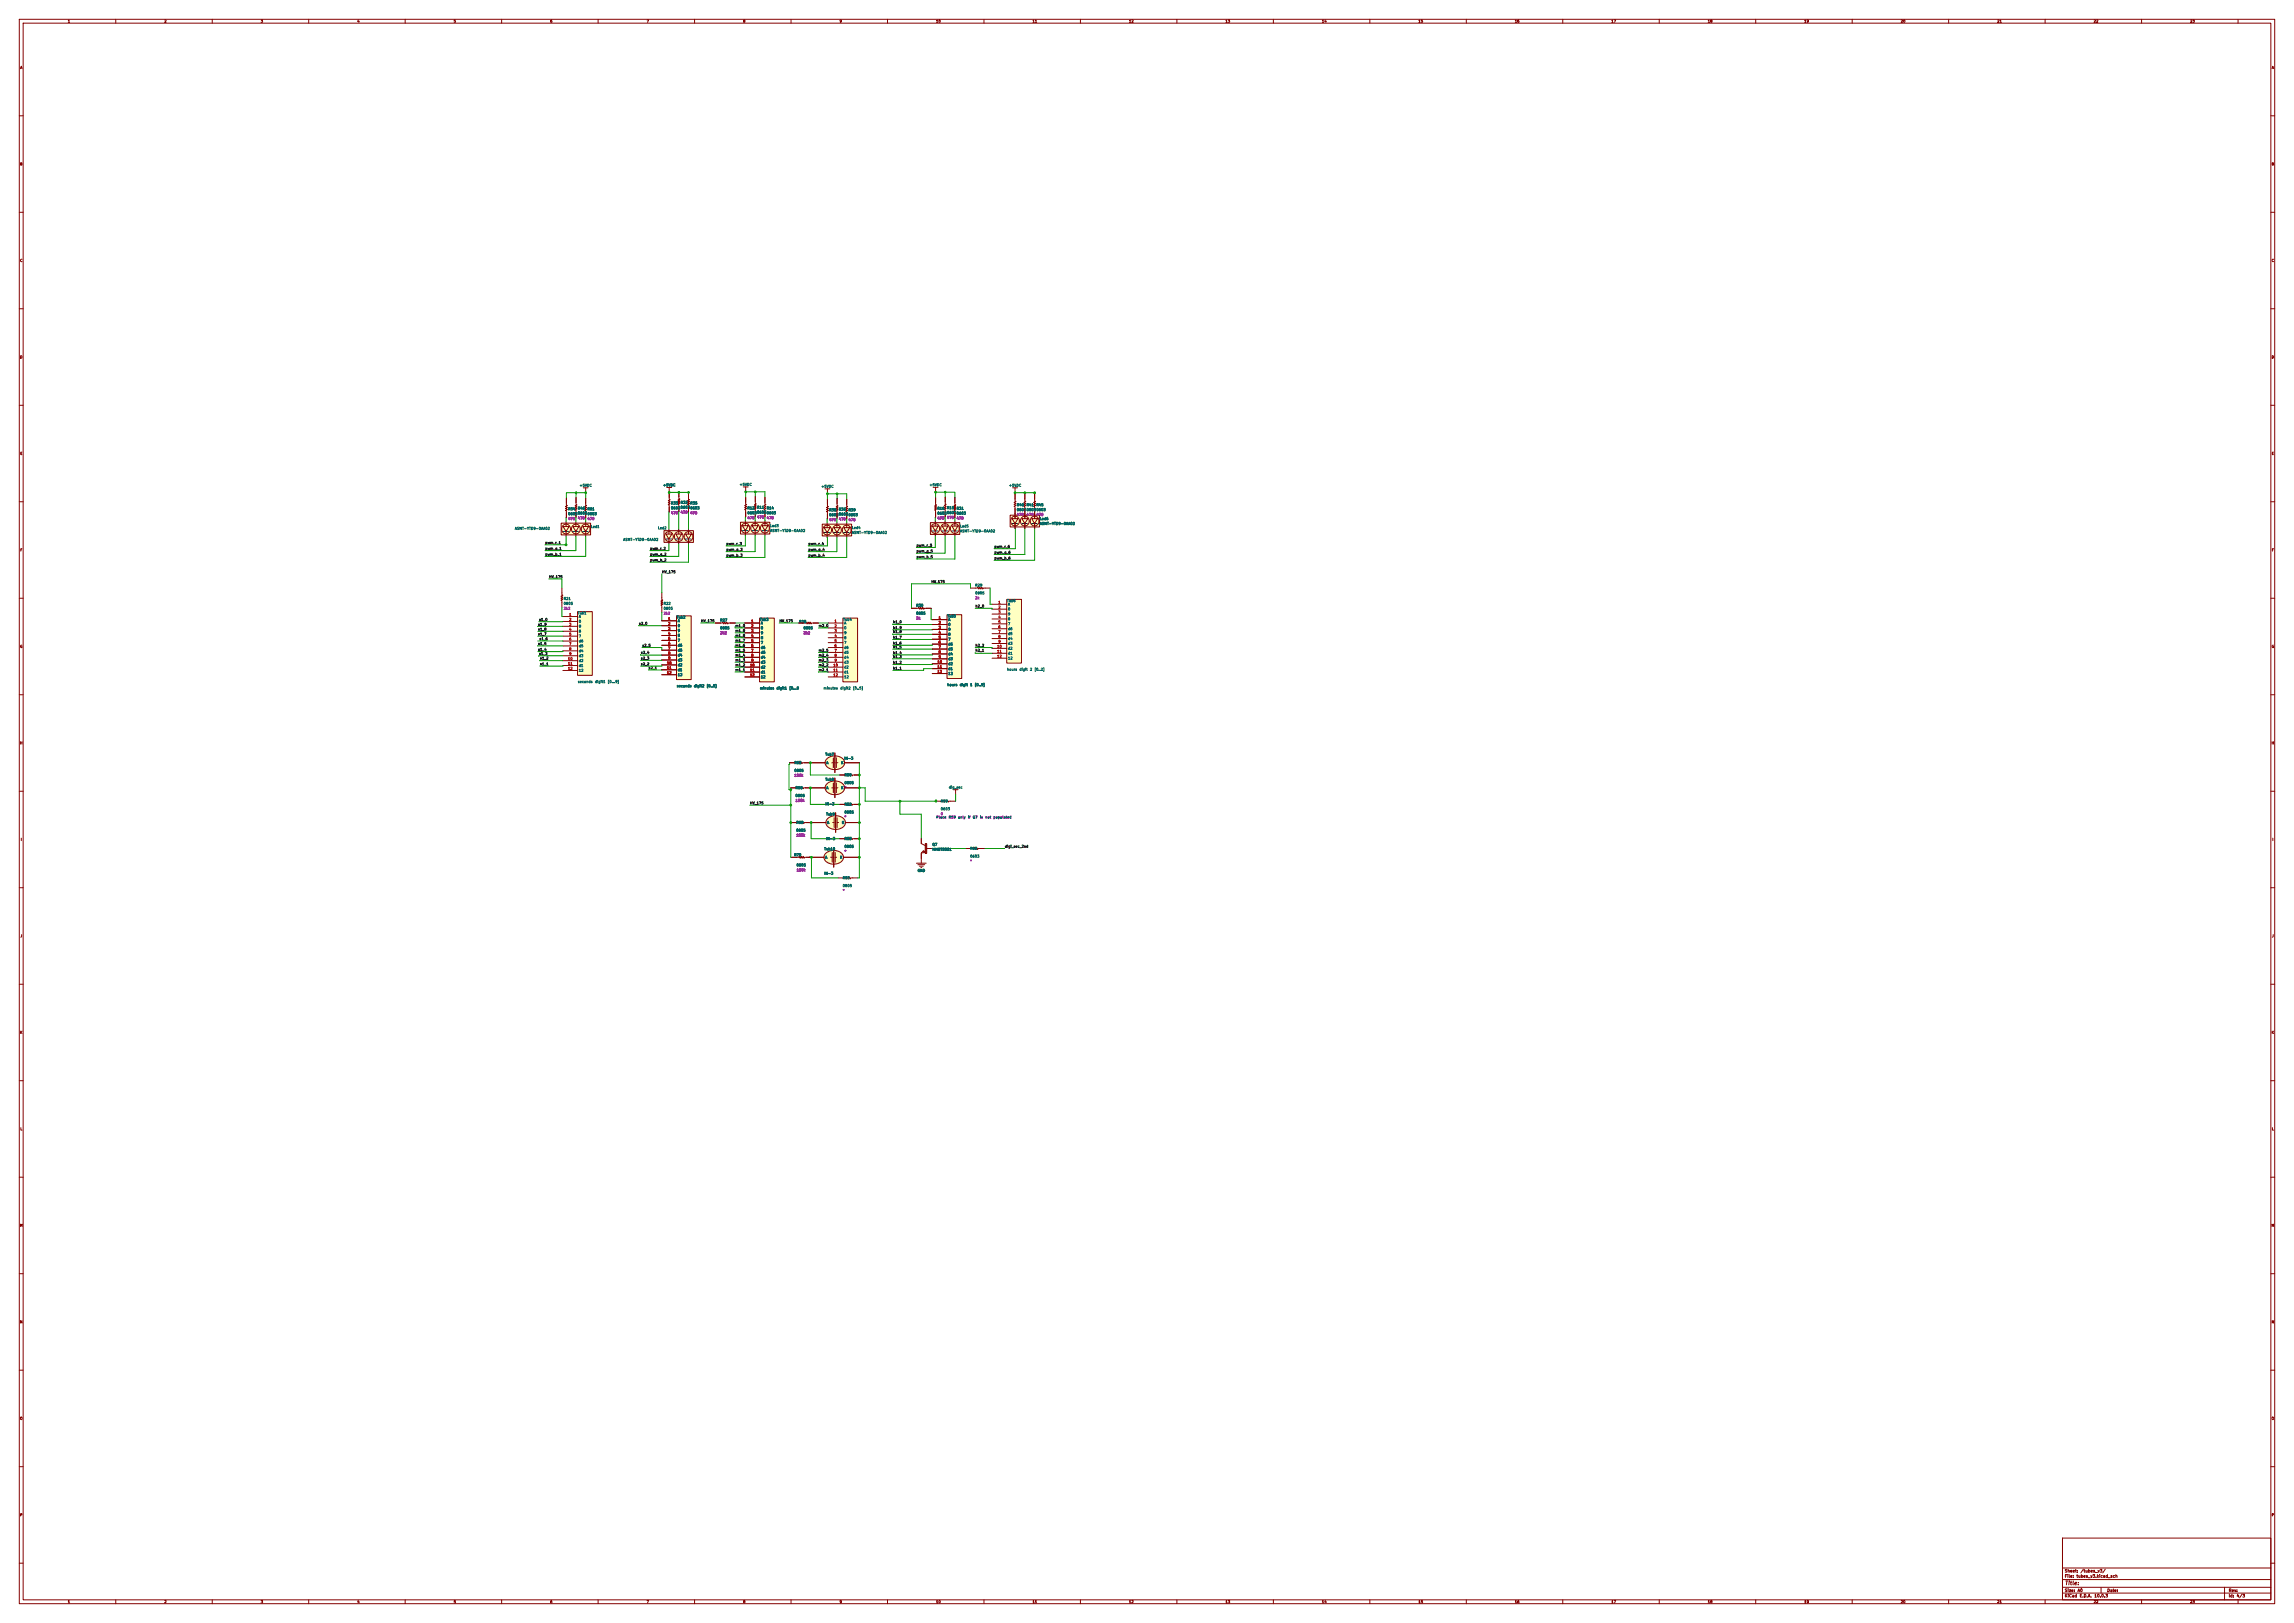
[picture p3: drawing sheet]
<svg xmlns="http://www.w3.org/2000/svg" width="1189mm" height="841mm" viewBox="0 0 1189 841" stroke-linecap="round" stroke-linejoin="round" font-family="sans-serif">
<defs><g id="words">
<text font-size="2" fill="#840000" x="1070" y="822">Title:</text>
<g font-size="1.5" fill="#840000">
<text x="1070" y="815">Sheet:</text>
<text x="1078" y="815">/tubes_v3/</text>
<text x="1070" y="818">File:</text>
<text x="1076" y="818">tubes_v3.kicad_sch</text>
<text x="1070" y="825">Size:</text>
<text x="1077" y="825">A0</text>
<text x="1092" y="825">Date:</text>
<text x="1155" y="825">Rev:</text>
<text x="1070" y="828">KiCad</text>
<text x="1078" y="828">E.D.A.</text>
<text x="1085" y="828">10.0.3</text>
<text x="1155" y="828">Id:</text>
<text x="1159" y="828">4/3</text>
</g>
<g font-size="1.3" fill="#840000">
<text x="35" y="12">1</text>
<text x="85" y="12">2</text>
<text x="135" y="12">3</text>
<text x="185" y="12">4</text>
<text x="235" y="12">5</text>
<text x="285" y="12">6</text>
<text x="335" y="12">7</text>
<text x="385" y="12">8</text>
<text x="435" y="12">9</text>
<text x="485" y="12">10</text>
<text x="535" y="12">11</text>
<text x="585" y="12">12</text>
<text x="635" y="12">13</text>
<text x="685" y="12">14</text>
<text x="735" y="12">15</text>
<text x="785" y="12">16</text>
<text x="835" y="12">17</text>
<text x="885" y="12">18</text>
<text x="935" y="12">19</text>
<text x="985" y="12">20</text>
<text x="1035" y="12">21</text>
<text x="1085" y="12">22</text>
<text x="1135" y="12">23</text>
<text x="10" y="36">A</text>
<text x="1177" y="36">A</text>
<text x="10" y="86">B</text>
<text x="1177" y="86">B</text>
<text x="10" y="136">C</text>
<text x="1177" y="136">C</text>
<text x="10" y="186">D</text>
<text x="1177" y="186">D</text>
<text x="10" y="236">E</text>
<text x="1177" y="236">E</text>
<text x="10" y="286">F</text>
<text x="1177" y="286">F</text>
<text x="10" y="336">G</text>
<text x="1177" y="336">G</text>
<text x="10" y="386">H</text>
<text x="1177" y="386">H</text>
<text x="11" y="436">I</text>
<text x="1178" y="436">I</text>
<text x="10" y="486">J</text>
<text x="1177" y="486">J</text>
<text x="10" y="536">K</text>
<text x="1177" y="536">K</text>
<text x="10" y="586">L</text>
<text x="1177" y="586">L</text>
<text x="10" y="636">M</text>
<text x="1177" y="636">M</text>
<text x="10" y="686">N</text>
<text x="1177" y="686">N</text>
<text x="10" y="736">O</text>
<text x="1177" y="736">O</text>
<text x="10" y="786">P</text>
<text x="1177" y="786">P</text>
<text x="35" y="831">1</text>
<text x="85" y="831">2</text>
<text x="135" y="831">3</text>
<text x="185" y="831">4</text>
<text x="235" y="831">5</text>
<text x="285" y="831">6</text>
<text x="335" y="831">7</text>
<text x="385" y="831">8</text>
<text x="435" y="831">9</text>
<text x="485" y="831">10</text>
<text x="535" y="831">11</text>
<text x="585" y="831">12</text>
<text x="635" y="831">13</text>
<text x="685" y="831">14</text>
<text x="735" y="831">15</text>
<text x="785" y="831">16</text>
<text x="835" y="831">17</text>
<text x="885" y="831">18</text>
<text x="935" y="831">19</text>
<text x="985" y="831">20</text>
<text x="1035" y="831">21</text>
<text x="1085" y="831">22</text>
<text x="1135" y="831">23</text>
</g>
<g font-size="1.3" fill="#006464">
<text x="300" y="252">+5VDC</text>
<text x="344" y="252">+5VDC</text>
<text x="383" y="252">+5VDC</text>
<text x="426" y="253">+5VDC</text>
<text x="482" y="252">+5VDC</text>
<text x="523" y="252">+5VDC</text>
<text x="348" y="262">R33</text>
<text x="353" y="261">R32</text>
<text x="353" y="264">0603</text>
<text x="358" y="262">R35</text>
<text x="392" y="264">R11</text>
<text x="527" y="263">R40</text>
<text x="532" y="263">R41</text>
<text x="537" y="263">R45</text>
<text x="294" y="265">R54</text>
<text x="294" y="267">0603</text>
<text x="299" y="264">R46</text>
<text x="299" y="267">0603</text>
<text x="304" y="265">R61</text>
<text x="304" y="267">0603</text>
<text x="348" y="264">0603</text>
<text x="358" y="264">0603</text>
<text x="387" y="264">R12</text>
<text x="387" y="267">0603</text>
<text x="392" y="266">0603</text>
<text x="397" y="264">R14</text>
<text x="397" y="267">0603</text>
<text x="430" y="265">R38</text>
<text x="430" y="268">0603</text>
<text x="435" y="265">R36</text>
<text x="435" y="267">0603</text>
<text x="440" y="265">R39</text>
<text x="440" y="268">0603</text>
<text x="486" y="264">R16</text>
<text x="486" y="267">0603</text>
<text x="491" y="264">R15</text>
<text x="491" y="267">0603</text>
<text x="496" y="264">R31</text>
<text x="496" y="267">0603</text>
<text x="527" y="265">060306030603</text>
<text x="539" y="270">Led6</text>
<text x="267" y="275">ASMT-YTD9-0AA02</text>
<text x="306" y="274">Led1</text>
<text x="341" y="275">Led2</text>
<text x="399" y="276">ASMT-YTD9-0AA02</text>
<text x="399" y="273">Led3</text>
<text x="441" y="274">Led4</text>
<text x="497" y="274">Led5</text>
<text x="539" y="272">ASMT-YTD9-0AA02</text>
<text x="323" y="281">ASMT-YTD9-0AA02</text>
<text x="441" y="277">ASMT-YTD9-0AA02</text>
<text x="497" y="276">ASMT-YTD9-0AA02</text>
<text x="505" y="304">R29</text>
<text x="292" y="311">R21</text>
<text x="505" y="308">0805</text>
<text x="292" y="314">0805</text>
<text x="344" y="314">R22</text>
<text x="344" y="316">0805</text>
<text x="475" y="315">R30</text>
<text x="522" y="312">Tub6</text>
<text x="522" y="314">A</text>
<text x="522" y="317">0</text>
<text x="299" y="319">Tub1</text>
<text x="300" y="320">A</text>
<text x="300" y="323">0</text>
<text x="351" y="321">Tub2</text>
<text x="351" y="323">A</text>
<text x="373" y="322">R27</text>
<text x="394" y="322">Tub3</text>
<text x="394" y="324">A</text>
<text x="414" y="323">R28</text>
<text x="437" y="322">Tub4</text>
<text x="437" y="324">A</text>
<text x="475" y="319">0805</text>
<text x="491" y="320">Tub5</text>
<text x="491" y="322">A</text>
<text x="522" y="319">9</text>
<text x="522" y="322">8</text>
<text x="300" y="326">9</text>
<text x="300" y="328">8</text>
<text x="351" y="325">0</text>
<text x="351" y="328">9</text>
<text x="373" y="326">0805</text>
<text x="394" y="326">0</text>
<text x="394" y="329">9</text>
<text x="416" y="326">0805</text>
<text x="437" y="326">0</text>
<text x="437" y="329">9</text>
<text x="491" y="325">0</text>
<text x="491" y="327">9</text>
<text x="491" y="330">8</text>
<text x="522" y="324">7</text>
<text x="522" y="327">d6</text>
<text x="522" y="329">d5</text>
<text x="300" y="331">7</text>
<text x="300" y="333">d6</text>
<text x="300" y="336">d5</text>
<text x="351" y="330">8</text>
<text x="351" y="333">7</text>
<text x="351" y="335">d6</text>
<text x="394" y="331">8</text>
<text x="394" y="334">7</text>
<text x="437" y="331">8</text>
<text x="437" y="334">7</text>
<text x="491" y="332">7</text>
<text x="491" y="335">d6</text>
<text x="522" y="332">d4</text>
<text x="522" y="334">d3</text>
<text x="300" y="338">d4</text>
<text x="300" y="341">d3</text>
<text x="351" y="338">d5</text>
<text x="351" y="340">d4</text>
<text x="394" y="337">d6</text>
<text x="394" y="339">d5</text>
<text x="394" y="342">d4</text>
<text x="437" y="337">d6</text>
<text x="437" y="339">d5</text>
<text x="437" y="342">d4</text>
<text x="491" y="337">d5</text>
<text x="491" y="340">d4</text>
<text x="522" y="337">d2</text>
<text x="522" y="339">d1</text>
<text x="300" y="343">d2</text>
<text x="300" y="346">d1</text>
<text x="351" y="343">d3</text>
<text x="351" y="346">d2</text>
<text x="394" y="344">d3</text>
<text x="394" y="347">d2</text>
<text x="437" y="344">d3</text>
<text x="437" y="347">d2</text>
<text x="491" y="342">d3</text>
<text x="491" y="345">d2</text>
<text x="491" y="347">d1</text>
<text x="522" y="348">hours</text>
<text x="522" y="342">12</text>
<text x="528" y="348">digit</text>
<text x="534" y="348">2</text>
<text x="536" y="348">[0..2]</text>
<text x="300" y="348">12</text>
<text x="351" y="348">d1</text>
<text x="351" y="351">12</text>
<text x="394" y="349">d1</text>
<text x="394" y="352">12</text>
<text x="437" y="349">d1</text>
<text x="437" y="352">12</text>
<text x="491" y="350">12</text>
<text x="299" y="354">seconds</text>
<text x="308" y="354">digit1</text>
<text x="315" y="354">[0...9]</text>
<text x="351" y="356">seconds</text>
<text x="360" y="356">digit2</text>
<text x="366" y="356">[0..5]</text>
<text x="394" y="358">minutes</text>
<text x="402" y="358">digit1</text>
<text x="409" y="358">[0...9</text>
<text x="427" y="358">minutes</text>
<text x="435" y="358">digit2</text>
<text x="442" y="358">[0..5]</text>
<text x="491" y="356">hours</text>
<text x="497" y="356">digit</text>
<text x="503" y="356">1</text>
<text x="505" y="356">[0..9]</text>
<text x="428" y="392">Tub7</text>
<text x="437" y="394">IN-3</text>
<text x="412" y="396">R63</text>
<text x="412" y="400">0805</text>
<text x="428" y="396">A</text>
<text x="436" y="396">K</text>
<text x="428" y="405">Tub8</text>
<text x="438" y="403">R50</text>
<text x="438" y="407">0805</text>
<text x="412" y="409">R68</text>
<text x="412" y="413">0805</text>
<text x="428" y="409">A</text>
<text x="436" y="409">K *</text>
<text x="492" y="409">dig_sec</text>
<text x="428" y="418">IN-3</text>
<text x="438" y="418">R52</text>
<text x="487" y="416">R59</text>
<text x="428" y="423">Tub9</text>
<text x="438" y="422">0805</text>
<text x="487" y="420">0603</text>
<text x="413" y="427">R69</text>
<text x="413" y="431">0805</text>
<text x="429" y="427">A</text>
<text x="436" y="427">K</text>
<text x="428" y="436">IN-3</text>
<text x="438" y="436">R53</text>
<text x="411" y="444">R70</text>
<text x="427" y="441">Tub10</text>
<text x="438" y="440">0805</text>
<text x="483" y="439">Q7</text>
<text x="483" y="441">MMBT5551</text>
<text x="503" y="441">R60</text>
<text x="413" y="449">0805</text>
<text x="428" y="445">A</text>
<text x="435" y="445">K</text>
<text x="503" y="445">0603</text>
<text x="427" y="454">IN-3</text>
<text x="437" y="456">R55</text>
<text x="475" y="452">GND</text>
<text x="437" y="460">0805</text>
</g>
<g font-size="1.3" fill="#840084">
<text x="294" y="270">470</text>
<text x="299" y="269">470</text>
<text x="304" y="270">470</text>
<text x="348" y="267">470</text>
<text x="353" y="266">470</text>
<text x="358" y="267">470</text>
<text x="387" y="269">470</text>
<text x="392" y="269">470</text>
<text x="397" y="269">470</text>
<text x="435" y="270">470</text>
<text x="486" y="269">470</text>
<text x="491" y="269">470</text>
<text x="496" y="269">470</text>
<text x="527" y="268">470</text>
<text x="532" y="268">470</text>
<text x="537" y="268">470</text>
<text x="430" y="270">470</text>
<text x="440" y="270">470</text>
<text x="505" y="311">2k</text>
<text x="292" y="316">2k2</text>
<text x="344" y="319">2k2</text>
<text x="475" y="321">2k</text>
<text x="373" y="329">2k2</text>
<text x="416" y="329">2k2</text>
<text x="412" y="403">150k</text>
<text x="412" y="416">150k</text>
<text x="438" y="424">*</text>
<text x="487" y="423">0</text>
<text x="413" y="434">150k</text>
<text x="438" y="442">*</text>
<text x="503" y="447">*</text>
<text x="413" y="452">150k</text>
<text x="437" y="462">*</text>
</g>
<g font-size="1.3" fill="#0f0f0f">
<text x="282" y="282">pwm_r_1</text>
<text x="282" y="285">pwm_g_1</text>
<text x="337" y="285">pwm_r_2</text>
<text x="376" y="283">pwm_r_3</text>
<text x="376" y="286">pwm_g_3</text>
<text x="419" y="283">pwm_r_4</text>
<text x="419" y="286">pwm_g_4</text>
<text x="475" y="284">pwm_r_5</text>
<text x="475" y="287">pwm_g_5</text>
<text x="515" y="284">pwm_r_6</text>
<text x="515" y="287">pwm_g_6</text>
<text x="282" y="288">pwm_b_1</text>
<text x="337" y="288">pwm_g_2</text>
<text x="337" y="291">pwm_b_2</text>
<text x="376" y="289">pwm_b_3</text>
<text x="419" y="289">pwm_b_4</text>
<text x="475" y="290">pwm_b_5</text>
<text x="515" y="290">pwm_b_6</text>
<text x="284" y="300">HV_175</text>
<text x="343" y="297">HV_175</text>
<text x="483" y="302">HV_175</text>
<text x="505" y="315">h2_0</text>
<text x="279" y="322">s1_0</text>
<text x="363" y="323">HV_175</text>
<text x="404" y="323">HV_175</text>
<text x="463" y="323">h1_0</text>
<text x="279" y="325">s1_9</text>
<text x="279" y="330">s1_7</text>
<text x="279" y="327">s1_8</text>
<text x="331" y="324">s2_0</text>
<text x="381" y="325">m1_0</text>
<text x="381" y="328">m1_9</text>
<text x="424" y="325">m2_0</text>
<text x="463" y="326">h1_9</text>
<text x="463" y="328">h1_8</text>
<text x="279" y="335">s1_5</text>
<text x="279" y="332">s1_6</text>
<text x="333" y="335">s2_5</text>
<text x="381" y="333">m1_7</text>
<text x="381" y="335">m1_6</text>
<text x="381" y="330">m1_8</text>
<text x="463" y="334">h1_6</text>
<text x="463" y="331">h1_7</text>
<text x="505" y="335">h2_2</text>
<text x="279" y="338">s1_4</text>
<text x="279" y="340">s1_3</text>
<text x="332" y="339">s2_4</text>
<text x="381" y="338">m1_5</text>
<text x="381" y="340">m1_4</text>
<text x="424" y="340">m2_4</text>
<text x="424" y="338">m2_5</text>
<text x="463" y="341">h1_3</text>
<text x="463" y="339">h1_4</text>
<text x="463" y="336">h1_5</text>
<text x="505" y="338">h2_1</text>
<text x="280" y="345">s1_1</text>
<text x="280" y="342">s1_2</text>
<text x="332" y="345">s2_2</text>
<text x="332" y="342">s2_3</text>
<text x="336" y="347">s2_1</text>
<text x="381" y="346">m1_2</text>
<text x="381" y="343">m1_3</text>
<text x="424" y="343">m2_3</text>
<text x="424" y="346">m2_2</text>
<text x="463" y="347">h1_1</text>
<text x="463" y="344">h1_2</text>
<text x="381" y="348">m1_1</text>
<text x="424" y="348">m2_1</text>
<text x="389" y="417">HV_175</text>
<text x="521" y="440">digi_sec_2nd</text>
</g>
<g font-size="1.3" fill="#a90000">
<text x="517" y="313">1</text>
<text x="517" y="316">2</text>
<text x="295" y="319">1</text>
<text x="295" y="322">2</text>
<text x="346" y="322">1</text>
<text x="389" y="323">1</text>
<text x="432" y="323">1</text>
<text x="486" y="321">1</text>
<text x="486" y="324">2</text>
<text x="517" y="318">3</text>
<text x="517" y="321">4</text>
<text x="517" y="323">5</text>
<text x="295" y="325">3</text>
<text x="295" y="327">4</text>
<text x="295" y="330">5</text>
<text x="346" y="324">2</text>
<text x="346" y="327">3</text>
<text x="346" y="329">4</text>
<text x="389" y="325">2</text>
<text x="389" y="328">3</text>
<text x="432" y="325">2</text>
<text x="432" y="328">3</text>
<text x="486" y="326">3</text>
<text x="486" y="329">4</text>
<text x="517" y="326">6</text>
<text x="517" y="328">7</text>
<text x="295" y="332">6</text>
<text x="295" y="335">7</text>
<text x="346" y="332">5</text>
<text x="346" y="334">6</text>
<text x="389" y="330">4</text>
<text x="389" y="333">5</text>
<text x="389" y="336">6</text>
<text x="432" y="330">4</text>
<text x="432" y="333">5</text>
<text x="432" y="336">6</text>
<text x="486" y="331">5</text>
<text x="486" y="334">6</text>
<text x="517" y="336">10</text>
<text x="517" y="331">8</text>
<text x="517" y="333">9</text>
<text x="295" y="337">8</text>
<text x="295" y="340">9</text>
<text x="346" y="337">7</text>
<text x="346" y="339">8</text>
<text x="346" y="342">9</text>
<text x="389" y="338">7</text>
<text x="389" y="341">8</text>
<text x="432" y="338">7</text>
<text x="432" y="341">8</text>
<text x="486" y="336">7</text>
<text x="486" y="339">8</text>
<text x="486" y="341">9</text>
<text x="517" y="338">11</text>
<text x="517" y="341">12</text>
<text x="294" y="342">10</text>
<text x="294" y="345">11</text>
<text x="294" y="347">12</text>
<text x="346" y="345">10</text>
<text x="346" y="347">11</text>
<text x="389" y="346">10</text>
<text x="389" y="343">9</text>
<text x="432" y="346">10</text>
<text x="432" y="343">9</text>
<text x="486" y="344">10</text>
<text x="486" y="346">11</text>
<text x="346" y="350">12</text>
<text x="389" y="348">11</text>
<text x="389" y="351">12</text>
<text x="432" y="348">11</text>
<text x="432" y="351">12</text>
<text x="486" y="349">12</text>
</g>
<g font-size="1.3" fill="#0000c2">
<text x="485" y="424">Place</text>
<text x="492" y="424">R59</text>
<text x="496" y="424">only</text>
<text x="502" y="424">if</text>
<text x="504" y="424">Q7</text>
<text x="508" y="424">is</text>
<text x="511" y="424">not</text>
<text x="515" y="424">popolated</text>
</g>
</g></defs>
<g fill="none" stroke="#840000" stroke-width=".52">
<path d="M10 10h1169v821h-1169zM12 12h1165v817h-1165zM60 10v2M110 10v2M160 10v2M210 10v2M260 10v2M310 10v2M360 10v2M410 10v2M460 10v2M510 10v2"/>
<path d="M560 10v2M610 10v2M660 10v2M710 10v2M760 10v2M810 10v2M860 10v2M910 10v2M960 10v2M1010 10v2M1060 10v2M1110 10v2"/>
<path d="M1160 10v2M10 60h2M1177 60h2M10 110h2M1177 110h2M10 160h2M1177 160h2M10 210h2M1177 210h2M10 260h2M1177 260h2M10 310h2"/>
<path d="M1177 310h2M10 360h2M1177 360h2M10 410h2M494 409h3M495 409v3M1177 410h2M478 435v2M480 440h3M10 460h2M478 442v3M1177 460h2"/>
<path d="M10 510h2M1177 510h2M10 560h2M1177 560h2M10 610h2M1177 610h2M10 660h2M1177 660h2M10 710h2M1177 710h2M10 760h2M1177 760h2"/>
<path d="M1069 797h108v32h-108zM10 810h2M1069 818h108M1069 812h108M1177 810h2M60 829v2M110 829v2M160 829v2M210 829v2M260 829v2M310 829v2M360 829v2"/>
<path d="M410 829v2M460 829v2M510 829v2M560 829v2M610 829v2M660 829v2M710 829v2M760 829v2M810 829v2M860 829v2M910 829v2M960 829v2"/>
<path d="M1010 829v2M1060 829v2M1069 825h108M1069 822h108M1089 822v3M1110 829v2M1153 822v7M1160 829v2"/>
</g>
<path d="M478 437l2 1M479 441v1h-1zM480 441h-1" fill="none" stroke="#800000" stroke-width=".52"/>
<path d="M480 437v5z" fill="#800000" stroke="#800000" stroke-width=".52"/>
<path d="M433 395v5" fill="none" stroke="#ffffc2" stroke-width=".52"/>
<g fill="#f3f5b9">
<path d="M433 399l5-4-2 3z"/>
<path d="M428 395l5 4a5 5 0 0 1-5-4z"/>
</g>
<path d="M433 390v10" fill="none" stroke="#ffffc2" stroke-width=".52"/>
<g fill="#f3f5b9">
<path d="M428 395l5-3 5 3-5 4z"/>
<path d="M433 392a5 5 0 0 1 5 3z"/>
<path d="M429 393l4-1-5 3z"/>
</g>
<path d="M433 390v5" fill="none" stroke="#ffffc2" stroke-width=".52"/>
<g fill="none" stroke="#840000" stroke-width=".52">
<path d="M485 258v3v1h-1l1 1h-1l1 1h-1h1v4M420 395h8M428 395a5 5 0 0 0 5 4 5 5 0 0 0 5-4M428 395a5 5 0 0 1 5-3 5 5 0 0 1 5 3M431 395h1M432 393v5M433 390v10M433 395h1M433 393v5M438 395h7M485 415h4v1l1-1v1l1-1v1l1-1h3M410 426h4l1 1v-1l1 1v-1l1 1v-1h3"/>
<path d="M435 435h4v-1l1 1v-1l1 1v-1l1 1h3"/>
</g>
<g fill="#f78791">
<path d="M426 275l3 2-2-1z"/>
<path d="M427 273l2-1-3 3z"/>
<path d="M431 275a2.5 2.5 0 0 1-2 2z"/>
</g>
<path d="M427 273h3l-1 3z" fill="#ffffc2"/>
<g fill="#f78791">
<path d="M429 272l1 1 1 2z"/>
<path d="M429 272l2 3-2 2-3-2z"/>
</g>
<g fill="#9dd9a9">
<path d="M431 275l3 2-2-1z"/>
<path d="M432 273l2-1-3 3z"/>
<path d="M436 275a2.5 2.5 0 0 1-2 2z"/>
</g>
<path d="M432 273h3l-1 3z" fill="#ffffc2"/>
<g fill="#9dd9a9">
<path d="M434 272l2 3-2 2-3-2z"/>
<path d="M434 272l1 1 1 2z"/>
</g>
<g fill="#80cde4">
<path d="M437 275l2 2-2-1z"/>
<path d="M437 273l2-1-2 3z"/>
<path d="M441 275a2.5 2.5 0 0 1-2 2z"/>
</g>
<path d="M437 273h3l-1 3z" fill="#ffffc2"/>
<g fill="#80cde4">
<path d="M439 272l2 3-2 2-2-2z"/>
<path d="M439 272l1 1 1 2z"/>
</g>
<path d="M426 272h15v6h-15z" fill="#ffffc2"/>
<g fill="none" stroke="#840000" stroke-width=".52">
<path d="M427 273h3l-1 3zM429 271v2M429 276v2M432 273h3l-1 3zM434 271v2M434 276v2M437 273h3l-1 3zM439 271v2M439 276v2"/>
<circle cx="429" cy="275" r="2.4"/>
<circle cx="434" cy="275" r="2.4"/>
<circle cx="439" cy="275" r="2.4"/>
</g>
<path d="M427 276h3M432 276h3M437 276h3" fill="none" stroke="#000080" stroke-width=".52"/>
<path d="M426 272h15v6h-15z" fill="none" stroke="#800000" stroke-width=".52"/>
<path d="M437 320h7v33h-7z" fill="#ffffc2"/>
<path d="M437 320h7v33h-7z" fill="none" stroke="#800000" stroke-width=".52"/>
<path d="M429 323h8M429 325h8M429 328h8M429 330h8M429 333h8M429 336h8M429 338h8M429 341h8M429 343h8M429 346h8M429 348h8M429 351h8" fill="none" stroke="#840000" stroke-width=".52"/>
<path d="M432 444v5" fill="none" stroke="#ffffc2" stroke-width=".52"/>
<g fill="#f3f5b9">
<path d="M432 448l5-4-1 3z"/>
<path d="M427 444l5 4a5 5 0 0 1-5-4z"/>
</g>
<path d="M432 439v10" fill="none" stroke="#ffffc2" stroke-width=".52"/>
<g fill="#f3f5b9">
<path d="M427 444l5-3 5 3-5 4z"/>
<path d="M432 441a5 5 0 0 1 5 3z"/>
<path d="M428 442l4-1-5 3z"/>
</g>
<path d="M432 439v5" fill="none" stroke="#ffffc2" stroke-width=".52"/>
<g fill="none" stroke="#840000" stroke-width=".52">
<path d="M439 259v3v1h-1l1 1h-1l1 1h-1h1v4M526 256v4h1h-1l1 1h-1l1 1h-1v1v3M531 256v4h1h-1l1 1h-1l1 1h-1v1v3M536 256v4h1h-1l1 1h-1l1 1h-1v1v3M371 323h3l1-1v1l1-1v1l1-1v1h4M409 395h4l1 1v-1l1 1v-1l1 1v-1h3M410 408h3h1v1l1-1v1l1-1v1v-1h4M432 439v10M419 444h8M427 444a5 5 0 0 0 5 4 5 5 0 0 0 5-4M427 444a5 5 0 0 1 5-3 5 5 0 0 1 5 3M431 444h.1"/>
<path d="M431 442v5M433 444h1M433 442v5M434 455h4v-1l1 1v-1l1 1v-1l1 1h3M437 444h8M475 447h5M476 448h3M477 449h2M477 450h1M478 445v2"/>
</g>
<g fill="#f78791">
<path d="M524 270l2 3-2-1z"/>
<path d="M525 268l1-1-2 3z"/>
<path d="M528 270a2.5 2.5 0 0 1-2 3z"/>
</g>
<path d="M525 269h3l-2 2z" fill="#ffffc2"/>
<g fill="#f78791">
<path d="M526 267l2 1v2z"/>
<path d="M526 267l2 3-2 3-2-3z"/>
</g>
<g fill="#9dd9a9">
<path d="M529 270l2 3-1-1z"/>
<path d="M530 268l1-1-2 3z"/>
<path d="M533 270a2.5 2.5 0 0 1-2 3z"/>
</g>
<path d="M530 269h3l-2 2z" fill="#ffffc2"/>
<g fill="#9dd9a9">
<path d="M531 267l2 3-2 3-2-3z"/>
<path d="M531 267l2 1v2z"/>
</g>
<g fill="#80cde4">
<path d="M534 270l2 3-1-1z"/>
<path d="M535 268l1-1-2 3z"/>
<path d="M539 270a2.5 2.5 0 0 1-3 3z"/>
</g>
<path d="M535 269h3l-2 2z" fill="#ffffc2"/>
<g fill="#80cde4">
<path d="M536 267l3 3-3 3-2-3z"/>
<path d="M536 267l2 1 1 2z"/>
</g>
<path d="M524 267h15v6h-15z" fill="#ffffc2"/>
<g fill="none" stroke="#840000" stroke-width=".52">
<path d="M525 269h3l-2 2zM526 266v3M526 271v3M530 269h3l-2 2zM531 266v3M531 271v3M535 269h3l-2 2zM536 266v3M536 271v3M435 417h4v-1l1 1v-1l1 1v-1l1 1h3"/>
<circle cx="526" cy="270" r="2.4"/>
<circle cx="531" cy="270" r="2.4"/>
<circle cx="536" cy="270" r="2.4"/>
</g>
<path d="M525 271h2M530 271h2M535 271h3" fill="none" stroke="#000080" stroke-width=".52"/>
<path d="M524 267h15v6h-15z" fill="none" stroke="#800000" stroke-width=".52"/>
<path d="M433 426v5" fill="none" stroke="#ffffc2" stroke-width=".52"/>
<g fill="#f3f5b9">
<path d="M433 430l5-4-1 3z"/>
<path d="M428 426l5 4a5 5 0 0 1-5-4z"/>
</g>
<path d="M433 421v10" fill="none" stroke="#ffffc2" stroke-width=".52"/>
<g fill="#f3f5b9">
<path d="M428 426l5-3 5 3-5 4z"/>
<path d="M433 423a5 5 0 0 1 5 3z"/>
<path d="M429 424l4-1-5 3z"/>
</g>
<path d="M433 408v5M433 421v5" fill="none" stroke="#ffffc2" stroke-width=".52"/>
<path d="M435 402h4v-1l1 1v-1l1 1v-1l1 1h3M420 426h8M428 426a5 5 0 0 0 5 4 5 5 0 0 0 5-4M428 426a5 5 0 0 1 5-3 5 5 0 0 1 5 3M432 426h.1M432 424v5M433 421v10M434 426h1M434 424v5M438 426h8M500 440h4v-1l1 1v-1l1 1v-1l1 1h4" fill="none" stroke="#840000" stroke-width=".52"/>
<g fill="#f3f5b9">
<path d="M433 412l5-4-2 3z"/>
<path d="M428 408l5 4a5 5 0 0 1-5-4z"/>
</g>
<path d="M433 403v10" fill="none" stroke="#ffffc2" stroke-width=".52"/>
<g fill="#f3f5b9">
<path d="M428 408l5-3 5 3-5 4z"/>
<path d="M433 405a5 5 0 0 1 5 3z"/>
<path d="M429 406l4-1-5 3z"/>
</g>
<path d="M433 403v5" fill="none" stroke="#ffffc2" stroke-width=".52"/>
<path d="M434 258v4l-1 1h1l-1 1h1l-1 1h1v4M420 408h8M428 408a5 5 0 0 0 5 4 5 5 0 0 0 5-4M428 408a5 5 0 0 1 5-3 5 5 0 0 1 5 3M431 408h1M432 406v5M433 403v10M433 408h1M433 406v5M438 408h7M410 444h4l1 1v-1l1 1v-1l1 1v-1h4" fill="none" stroke="#840000" stroke-width=".52"/>
<path d="M394 320h7v33h-7z" fill="#ffffc2"/>
<path d="M394 320h7v33h-7z" fill="none" stroke="#800000" stroke-width=".52"/>
<g fill="none" stroke="#840000" stroke-width=".52">
<path d="M302 253h3M304 253v2M347 255v4h-1l1 1h-1l1 1-1 1h1v3M352 255v3v1h-1l1 1h-1l1 1h-1h1v4M357 255v4h-1l1 1h-1l1 1-1 1h1v3M386 323h8M386 325h8M386 328h8M386 330h8M386 333h8M386 336h8M386 338h8"/>
<path d="M414 323h4v-1v1l1-1v1l1-1v1h1h3M386 341h8M386 343h8M386 346h8M386 348h8M386 351h8"/>
</g>
<path d="M491 319h7v33h-7z" fill="#ffffc2"/>
<path d="M491 319h7v33h-7z" fill="none" stroke="#800000" stroke-width=".52"/>
<g fill="none" stroke="#840000" stroke-width=".52">
<path d="M346 253h2M347 253v2M429 259v3v1h-1l1 1h-1l1 1h-1h1v4M503 305h4v-1v1l1-1v1l1-1v1h1h3M483 321h8M483 324h8M483 326h8M483 329h8M483 331h8M483 334h8M483 336h8M483 339h8"/>
<path d="M483 341h8M483 344h8M483 346h8M483 349h8"/>
</g>
<g fill="#f78791">
<path d="M344 278l3 3-2-1z"/>
<path d="M345 276l2-1-3 3z"/>
<path d="M349 278a2.5 2.5 0 0 1-2 3z"/>
</g>
<path d="M345 277h3l-1 2z" fill="#ffffc2"/>
<g fill="#f78791">
<path d="M347 275l1 1 1 2z"/>
<path d="M347 275l2 3-2 3-3-3z"/>
</g>
<g fill="#9dd9a9">
<path d="M349 278l3 3-2-1z"/>
<path d="M350 276l2-1-3 3z"/>
<path d="M354 278a2.5 2.5 0 0 1-2 3z"/>
</g>
<path d="M350 277h3l-1 2z" fill="#ffffc2"/>
<g fill="#9dd9a9">
<path d="M352 275l2 3-2 3-3-3z"/>
<path d="M352 275l1 1 1 2z"/>
</g>
<g fill="#80cde4">
<path d="M355 278l2 3-2-1z"/>
<path d="M355 276l2-1-2 3z"/>
<path d="M359 278a2.5 2.5 0 0 1-2 3z"/>
</g>
<path d="M355 277h3l-1 2z" fill="#ffffc2"/>
<g fill="#80cde4">
<path d="M357 275l2 3-2 3-2-3z"/>
<path d="M357 275l1 1 1 2z"/>
</g>
<path d="M344 275h15v6h-15z" fill="#ffffc2"/>
<g fill="none" stroke="#840000" stroke-width=".52">
<path d="M294 258v4h-1l1 1h-1l1 1-1 1h1v3M299 258v3v1h-1l1 1h-1l1 1h-1h1v4M304 258v4h-1l1 1h-1l1 1-1 1h1v3M386 258v3l1 1h-1l1 1h-1l1 1h-1v4M391 257v4h1l-1 1h1l-1 1h1l-1 1v4M396 258v3l1 1h-1l1 1h-1l1 1h-1v4M345 277h3l-1 2zM347 274v3M347 279v3M350 277h3l-1 2zM352 274v3M352 279v3"/>
<path d="M355 277h3l-1 2zM357 274v3M357 279v3"/>
<circle cx="347" cy="278" r="2.4"/>
<circle cx="352" cy="278" r="2.4"/>
<circle cx="357" cy="278" r="2.4"/>
</g>
<path d="M345 279h3M350 279h3M355 279h3" fill="none" stroke="#000080" stroke-width=".52"/>
<path d="M344 275h15v6h-15z" fill="none" stroke="#800000" stroke-width=".52"/>
<g fill="#f78791">
<path d="M384 274l2 2-1-1z"/>
<path d="M385 272l1-1-2 3z"/>
<path d="M389 274a2.5 2.5 0 0 1-3 2z"/>
</g>
<path d="M385 272h3l-2 3z" fill="#ffffc2"/>
<g fill="#f78791">
<path d="M386 271l2 1 1 2z"/>
<path d="M386 271l3 3-3 2-2-2z"/>
</g>
<g fill="#9dd9a9">
<path d="M389 274l2 2-1-1z"/>
<path d="M390 272l1-1-2 3z"/>
<path d="M394 274a2.5 2.5 0 0 1-3 2z"/>
</g>
<path d="M390 272h3l-2 3z" fill="#ffffc2"/>
<g fill="#9dd9a9">
<path d="M391 271l3 3-3 2-2-2z"/>
<path d="M391 271l2 1 1 2z"/>
</g>
<g fill="#80cde4">
<path d="M394 274l2 2-1-1z"/>
<path d="M395 272l1-1-2 3z"/>
<path d="M399 274a2.5 2.5 0 0 1-3 2z"/>
</g>
<path d="M395 272h3l-2 3z" fill="#ffffc2"/>
<g fill="#80cde4">
<path d="M396 271l3 3-3 2-2-2z"/>
<path d="M396 271l2 1 1 2z"/>
</g>
<path d="M384 271h15v6h-15z" fill="#ffffc2"/>
<g fill="none" stroke="#840000" stroke-width=".52">
<path d="M385 272h3l-2 3zM386 270v2M386 275v2M390 272h3l-2 3zM391 270v2M391 275v2M395 272h3l-2 3zM396 270v2M396 275v2"/>
<circle cx="386" cy="274" r="2.4"/>
<circle cx="392" cy="274" r="2.4"/>
<circle cx="397" cy="274" r="2.4"/>
</g>
<path d="M385 275h3M390 275h3M395 275h3" fill="none" stroke="#000080" stroke-width=".52"/>
<path d="M384 271h15v6h-15z" fill="none" stroke="#800000" stroke-width=".52"/>
<path d="M351 319h7v33h-7z" fill="#ffffc2"/>
<path d="M351 319h7v33h-7z" fill="none" stroke="#800000" stroke-width=".52"/>
<path d="M343 322h8M343 324h8M343 327h8M343 329h8M343 332h8M343 334h8M343 337h8M343 339h8M343 342h8M343 345h8M343 347h8M343 350h8" fill="none" stroke="#840000" stroke-width=".52"/>
<path d="M522 311h7v33h-7z" fill="#ffffc2"/>
<path d="M522 311h7v33h-7z" fill="none" stroke="#800000" stroke-width=".52"/>
<path d="M514 313h8M514 316h8M514 318h8M514 321h8M514 323h8M514 326h8M514 328h8M514 331h8M514 333h8M514 336h8M514 339h8M514 341h8" fill="none" stroke="#840000" stroke-width=".52"/>
<g fill="#f78791">
<path d="M482 274l3 2h-2z"/>
<path d="M483 272l2-1-3 3z"/>
<path d="M487 274a2.5 2.5 0 0 1-2 2z"/>
</g>
<path d="M483 273h3l-1 2z" fill="#ffffc2"/>
<g fill="#f78791">
<path d="M485 271l1 1 1 2z"/>
<path d="M485 271l2 3-2 2-3-2z"/>
</g>
<g fill="#9dd9a9">
<path d="M488 274l2 2h-2z"/>
<path d="M488 272l2-1-2 3z"/>
<path d="M492 274a2.5 2.5 0 0 1-2 2z"/>
</g>
<path d="M488 273h3l-1 2z" fill="#ffffc2"/>
<g fill="#9dd9a9">
<path d="M490 271l2 3-2 2-2-2z"/>
<path d="M490 271l1 1 1 2z"/>
</g>
<g fill="#80cde4">
<path d="M493 274l2 2h-2z"/>
<path d="M493 272l2-1-2 3z"/>
<path d="M497 274a2.5 2.5 0 0 1-2 2z"/>
</g>
<path d="M493 273h3l-1 2z" fill="#ffffc2"/>
<g fill="#80cde4">
<path d="M495 271l2 3-2 2-2-2z"/>
<path d="M495 271l2 1v2z"/>
</g>
<path d="M482 271h15v6h-15z" fill="#ffffc2"/>
<g fill="none" stroke="#840000" stroke-width=".52">
<path d="M385 252h3M386 252v3M525 253h2M526 253v2M483 273h3l-1 2zM485 270v3M485 275v3M488 273h3l-1 2zM490 270v3M490 275v3M493 273h3l-1 2zM495 270v3"/>
<path d="M495 275v3M291 305v3h1l-1 1h1l-1 1h1l-1 1v4"/>
<circle cx="485" cy="274" r="2.4"/>
<circle cx="490" cy="274" r="2.4"/>
<circle cx="495" cy="274" r="2.4"/>
</g>
<path d="M483 275h3M488 275h3M493 275h3" fill="none" stroke="#000080" stroke-width=".52"/>
<path d="M482 271h15v6h-15z" fill="none" stroke="#800000" stroke-width=".52"/>
<g fill="#f78791">
<path d="M291 274l2 3-1-1z"/>
<path d="M292 272h1l-2 2z"/>
<path d="M296 274a2.5 2.5 0 0 1-3 3z"/>
</g>
<path d="M292 273h3l-2 2z" fill="#ffffc2"/>
<g fill="#f78791">
<path d="M293 272h2l1 2z"/>
<path d="M293 272l3 2-3 3-2-3z"/>
</g>
<g fill="#9dd9a9">
<path d="M296 274l2 3-1-1z"/>
<path d="M297 272h1l-2 2z"/>
<path d="M301 274a2.5 2.5 0 0 1-3 3z"/>
</g>
<path d="M297 273h3l-2 2z" fill="#ffffc2"/>
<g fill="#9dd9a9">
<path d="M298 272l3 2-3 3-2-3z"/>
<path d="M298 272h2l1 2z"/>
</g>
<g fill="#80cde4">
<path d="M301 274l3 3-2-1z"/>
<path d="M302 272h2l-3 2z"/>
<path d="M306 274a2.5 2.5 0 0 1-2 3z"/>
</g>
<path d="M302 273h3l-1 2z" fill="#ffffc2"/>
<g fill="#80cde4">
<path d="M304 272l2 2-2 3-3-3z"/>
<path d="M304 272h1l1 2z"/>
</g>
<path d="M291 271h15v6h-15z" fill="#ffffc2"/>
<g fill="none" stroke="#840000" stroke-width=".52">
<path d="M428 253h2M429 253v3M484 253h2M485 253v2M490 258v3l-1 1h1l-1 1h1l-1 1h1v4M495 258v3v1h-1l1 1h-1l1 1h-1h1v4M292 273h3l-2 2zM293 270v3M293 275v3M297 273h3l-2 2zM298 270v3M298 275v3"/>
<path d="M302 273h3l-1 2zM304 270v3M304 275v3M472 315h4l1 1v-1l1 1v-1l1 1v-1h4"/>
<circle cx="294" cy="274" r="2.4"/>
<circle cx="299" cy="274" r="2.4"/>
<circle cx="304" cy="274" r="2.4"/>
</g>
<path d="M292 275h3M297 275h3M302 275h3" fill="none" stroke="#000080" stroke-width=".52"/>
<path d="M291 271h15v6h-15z" fill="none" stroke="#800000" stroke-width=".52"/>
<path d="M299 317h8v33h-8z" fill="#ffffc2"/>
<path d="M299 317h8v33h-8z" fill="none" stroke="#800000" stroke-width=".52"/>
<g fill="none" stroke="#840000" stroke-width=".52">
<path d="M294 258v3M299 258v2M304 258v3M347 255v3M352 255v2M357 255v3M386 258v2M391 257v3M396 258v2M429 259v2M434 258v3M439 259v2"/>
<path d="M485 258v2M490 258v2M495 258v2M526 256v3M531 256v3M536 256v3M294 266v2M299 265v3M304 266v2M347 263v2M352 262v3M357 263v2"/>
<path d="M386 265v3M391 265v3M396 265v3M429 266v3M434 266v3M439 266v3M485 266v2M490 265v3M495 266v2M526 264v5M526 271v3M531 264v5"/>
<path d="M531 271v3M536 264v5M536 271v3M292 319h7M343 307v4h1h-1l1 1-1 1h1l-1 1v3M472 315h3M480 315h3M292 322h7M292 325h7M292 327h7M292 330h7M292 332h7"/>
<path d="M292 335h7M292 337h7M292 340h7M343 322h8M343 324h8M343 327h8M343 329h8M343 332h8M343 334h8M343 337h8M343 339h8M371 323h2"/>
<path d="M378 323h3M386 323h8M386 325h8M386 328h8M386 330h8M386 333h8M386 336h8M386 338h8M414 323h3M422 323h2M483 321h8M483 324h8"/>
<path d="M483 326h8M483 329h8M483 331h8M483 334h8M483 336h8M483 339h8M292 342h7M292 345h7M292 347h7M343 342h8M343 345h8M343 347h8"/>
<path d="M343 350h8M386 341h8M386 343h8M386 346h8M386 348h8M386 351h8M483 341h8M483 344h8M483 346h8M483 349h8M409 395h3M417 395h2"/>
<path d="M420 395h8M438 395h7M410 408h2M417 408h11M435 417h3M435 402h3M438 408h7M443 417h2M443 402h2M410 426h3M418 426h10M435 435h3"/>
<path d="M438 426h8M443 435h2M478 435v2M480 440h3M410 444h3M418 444h9M437 444h8M478 442v3"/>
</g>
<g fill="none" stroke="#009600" stroke-width=".52">
<path d="M294 258v-3h10v3M299 255v3M347 255h10M352 255h.1M386 258v-3h10v3M391 255v2M429 259v-3h10v3M434 256v2M485 258v-3h10v3M490 255v3M531 255v1M536 255v1"/>
<path d="M537 255h-11v1M293 278v4h-11M294 268l-1 2M298 278v7h-16M299 268l-1 2M304 278v10h-22M304 268v2M347 265v9M352 265v9M352 265h.1M357 265v9M386 268h.1"/>
<path d="M386 277v6h-10M386 268v2M391 268v2M391 277v9h-15M391 268h.1M396 268v2M396 277v12h-20M429 269v2M429 278h.1M429 269h.1M429 278v5h-10M434 269v2"/>
<path d="M434 278v8h-15M434 269h.1M439 269v2M439 278v11h-20M485 278v6h-10M485 268v2M490 278v9h-15M490 268v2M495 278v12h-20M495 268v2M526 274v10h-11M531 274v13h-16"/>
<path d="M536 274v16h-21M284 300h7v5M343 297v10M347 282v3h-10M352 282v6h-15M357 282v9h-20M291 315v4h1M343 317v5M483 315v6M503 305v-2h-31v12M505 315h9v1M513 305v8h1"/>
<path d="M279 325h13M279 325h.1M279 335h13M279 330h13M279 332h13M292 322h-13M292 327h-13M292 332h.1M292 337l-13 1M292 340h-13M331 324h12M331 324h.1"/>
<path d="M332 339h11M333 336h10v1M363 323h8M381 325h5M381 323h5M381 335v1h5M381 330h5M381 338h5M381 333h5M381 328h5M404 323h10M424 325h5"/>
<path d="M424 323h5M424 338h5M463 328l20 1M463 323l20 1M463 336h20M483 331h-20M483 334h-20M483 326h-20M483 336h.1M483 339h-20M505 338v1h9M505 336h9"/>
<path d="M280 342h12M292 345h-12M343 345h-11M343 342h-11M343 347h-7M381 348h5M381 346h5M381 343h5M381 341h5M424 343h5M424 348h5M424 346h5"/>
<path d="M424 341h5M463 341h.1M463 341h20M483 344h-20M483 346h-4v1h-16M409 395v14h1M419 395h1v7h15M445 395v60h-1M389 417h21M410 408v36M420 408v9h15M445 408h3v7h37v-1"/>
<path d="M466 415v7h12v13M495 412v3M410 426h.1M420 426v9h15M445 426h1M483 440h17M511 440h10M419 444h2v11h13M445 444h.1"/>
</g>
<g fill="#009600" stroke="#009600" stroke-width=".52">
<circle cx="420" cy="395" r=".5"/>
<circle cx="420" cy="408" r=".5"/>
<circle cx="445" cy="408" r=".5"/>
<circle cx="445" cy="402" r=".5"/>
<circle cx="391" cy="255" r=".5"/>
<circle cx="429" cy="256" r=".5"/>
<circle cx="485" cy="415" r=".5"/>
<circle cx="445" cy="435" r=".5"/>
<circle cx="445" cy="426" r=".5"/>
<circle cx="445" cy="417" r=".5"/>
<circle cx="466" cy="415" r=".5"/>
<circle cx="445" cy="444" r=".5"/>
<circle cx="531" cy="255" r=".5"/>
<circle cx="526" cy="255" r=".5"/>
<circle cx="536" cy="255" r=".5"/>
<circle cx="490" cy="255" r=".5"/>
<circle cx="434" cy="256" r=".5"/>
<circle cx="485" cy="255" r=".5"/>
<circle cx="410" cy="409" r=".5"/>
<circle cx="410" cy="417" r=".5"/>
<circle cx="420" cy="426" r=".5"/>
<circle cx="410" cy="426" r=".5"/>
<circle cx="421" cy="444" r=".5"/>
<circle cx="352" cy="255" r=".5"/>
<circle cx="386" cy="255" r=".5"/>
<circle cx="357" cy="255" r=".5"/>
<circle cx="299" cy="255" r=".5"/>
<circle cx="347" cy="255" r=".5"/>
<circle cx="304" cy="255" r=".5"/>
<circle cx="293" cy="282" r=".5"/>
</g>
<use href="#words"/>
</svg>
